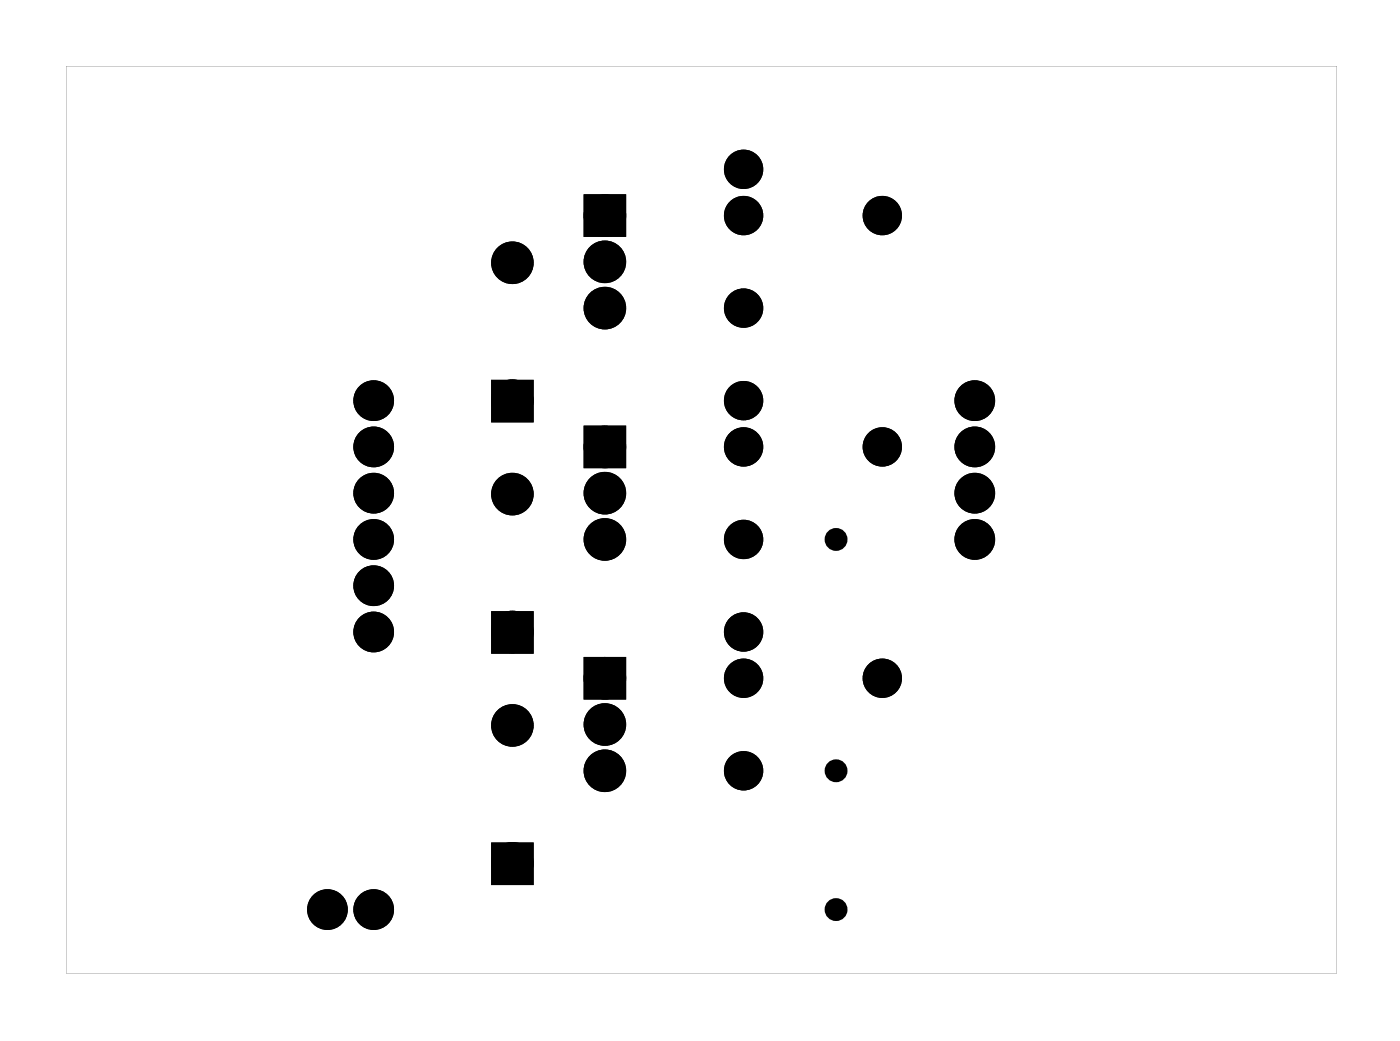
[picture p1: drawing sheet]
<svg xmlns="http://www.w3.org/2000/svg" width="77mm" height="57mm" viewBox="0 0 77 57" stroke-linecap="round" stroke-linejoin="round" font-family="sans-serif">
<g fill="#000">
<path d="M32.4 11h1.6v1.6h-1.6zM27.4 21.2h1.5v1.6h-1.5zM27.4 33.9h1.5v1.6h-1.5zM32.4 23.7h1.6v1.6h-1.6zM32.4 36.4h1.6v1.6h-1.6zM27.4 46.6h1.5v1.6h-1.5z"/>
<path d="M3.6 3.6v49.8h69.8v-49.8zM3.6 3.6h69.8v49.8h-69.8z"/>
</g>
<g fill="none" stroke="#000" stroke-width=".76" stroke-linecap="butt">
<path d="M32.4 11h1.6v1.6h-1.6zM27.4 21.2h1.5v1.6h-1.5zM27.4 33.9h1.5v1.6h-1.5zM32.4 23.7h1.6v1.6h-1.6zM32.4 36.4h1.6v1.6h-1.6zM27.4 46.6h1.5v1.6h-1.5z"/>
<circle cx="28.1" cy="14.4" r=".79"/>
<circle cx="33.2" cy="11.8" r=".79"/>
<circle cx="33.2" cy="14.4" r=".79"/>
<circle cx="33.2" cy="16.9" r=".79"/>
<circle cx="40.8" cy="9.3" r=".7"/>
<circle cx="40.8" cy="16.9" r=".7"/>
<circle cx="40.8" cy="11.8" r=".7"/>
<circle cx="48.5" cy="11.8" r=".7"/>
<circle cx="20.5" cy="24.5" r=".74"/>
<circle cx="20.5" cy="22" r=".74"/>
<circle cx="20.5" cy="27.1" r=".74"/>
<circle cx="20.5" cy="29.6" r=".74"/>
<circle cx="20.5" cy="34.7" r=".74"/>
<circle cx="20.5" cy="32.2" r=".74"/>
<circle cx="28.1" cy="39.8" r=".79"/>
<circle cx="28.1" cy="27.1" r=".79"/>
<circle cx="28.1" cy="34.7" r=".79"/>
<circle cx="28.1" cy="22" r=".79"/>
<circle cx="33.2" cy="37.2" r=".79"/>
<circle cx="33.2" cy="24.5" r=".79"/>
<circle cx="33.2" cy="27.1" r=".79"/>
<circle cx="33.2" cy="39.8" r=".79"/>
<circle cx="33.2" cy="29.6" r=".79"/>
<circle cx="40.8" cy="22" r=".7"/>
<circle cx="40.8" cy="34.7" r=".7"/>
<circle cx="40.8" cy="29.6" r=".7"/>
<circle cx="40.8" cy="24.5" r=".7"/>
<circle cx="40.8" cy="37.2" r=".7"/>
<circle cx="48.5" cy="37.2" r=".7"/>
<circle cx="48.5" cy="24.5" r=".7"/>
<circle cx="53.5" cy="24.5" r=".74"/>
<circle cx="53.5" cy="22" r=".74"/>
<circle cx="53.5" cy="27.1" r=".74"/>
<circle cx="53.5" cy="29.6" r=".74"/>
<circle cx="18" cy="49.9" r=".74"/>
<circle cx="20.5" cy="49.9" r=".74"/>
<circle cx="28.1" cy="47.4" r=".79"/>
<circle cx="33.2" cy="42.3" r=".79"/>
<circle cx="40.8" cy="42.3" r=".7"/>
</g>
<g fill="#000">
<circle cx="28.1" cy="14.4" r=".79"/>
<circle cx="33.2" cy="11.8" r=".79"/>
<circle cx="33.2" cy="16.9" r=".79"/>
<circle cx="33.2" cy="14.4" r=".79"/>
<circle cx="40.8" cy="16.9" r=".7"/>
<circle cx="40.8" cy="9.3" r=".7"/>
<circle cx="40.8" cy="11.8" r=".7"/>
<circle cx="48.5" cy="11.8" r=".7"/>
<circle cx="20.5" cy="24.5" r=".74"/>
<circle cx="20.5" cy="34.7" r=".74"/>
<circle cx="20.5" cy="32.2" r=".74"/>
<circle cx="20.5" cy="29.6" r=".74"/>
<circle cx="20.5" cy="27.1" r=".74"/>
<circle cx="20.5" cy="22" r=".74"/>
<circle cx="28.1" cy="34.7" r=".79"/>
<circle cx="28.1" cy="22" r=".79"/>
<circle cx="28.1" cy="39.8" r=".79"/>
<circle cx="28.1" cy="27.1" r=".79"/>
<circle cx="33.2" cy="39.8" r=".79"/>
<circle cx="33.2" cy="27.1" r=".79"/>
<circle cx="33.2" cy="29.6" r=".79"/>
<circle cx="33.2" cy="24.5" r=".79"/>
<circle cx="33.2" cy="37.2" r=".79"/>
<circle cx="40.8" cy="22" r=".7"/>
<circle cx="40.8" cy="34.7" r=".7"/>
<circle cx="40.8" cy="29.6" r=".7"/>
<circle cx="40.8" cy="37.2" r=".7"/>
<circle cx="40.8" cy="24.5" r=".7"/>
<circle cx="45.9" cy="29.6" r=".35"/>
<circle cx="48.5" cy="37.2" r=".7"/>
<circle cx="48.5" cy="24.5" r=".7"/>
<circle cx="53.5" cy="24.5" r=".74"/>
<circle cx="53.5" cy="29.6" r=".74"/>
<circle cx="53.5" cy="27.1" r=".74"/>
<circle cx="53.5" cy="22" r=".74"/>
<circle cx="18" cy="49.9" r=".74"/>
<circle cx="20.5" cy="49.9" r=".74"/>
<circle cx="28.1" cy="47.4" r=".79"/>
<circle cx="33.2" cy="42.3" r=".79"/>
<circle cx="40.8" cy="42.3" r=".7"/>
<circle cx="45.9" cy="42.3" r=".35"/>
<circle cx="45.9" cy="49.9" r=".35"/>
</g>
<g fill="none" stroke="#000" stroke-width=".55">
<circle cx="45.9" cy="29.6" r=".35"/>
<circle cx="45.9" cy="49.9" r=".35"/>
<circle cx="45.9" cy="42.3" r=".35"/>
</g>
</svg>
